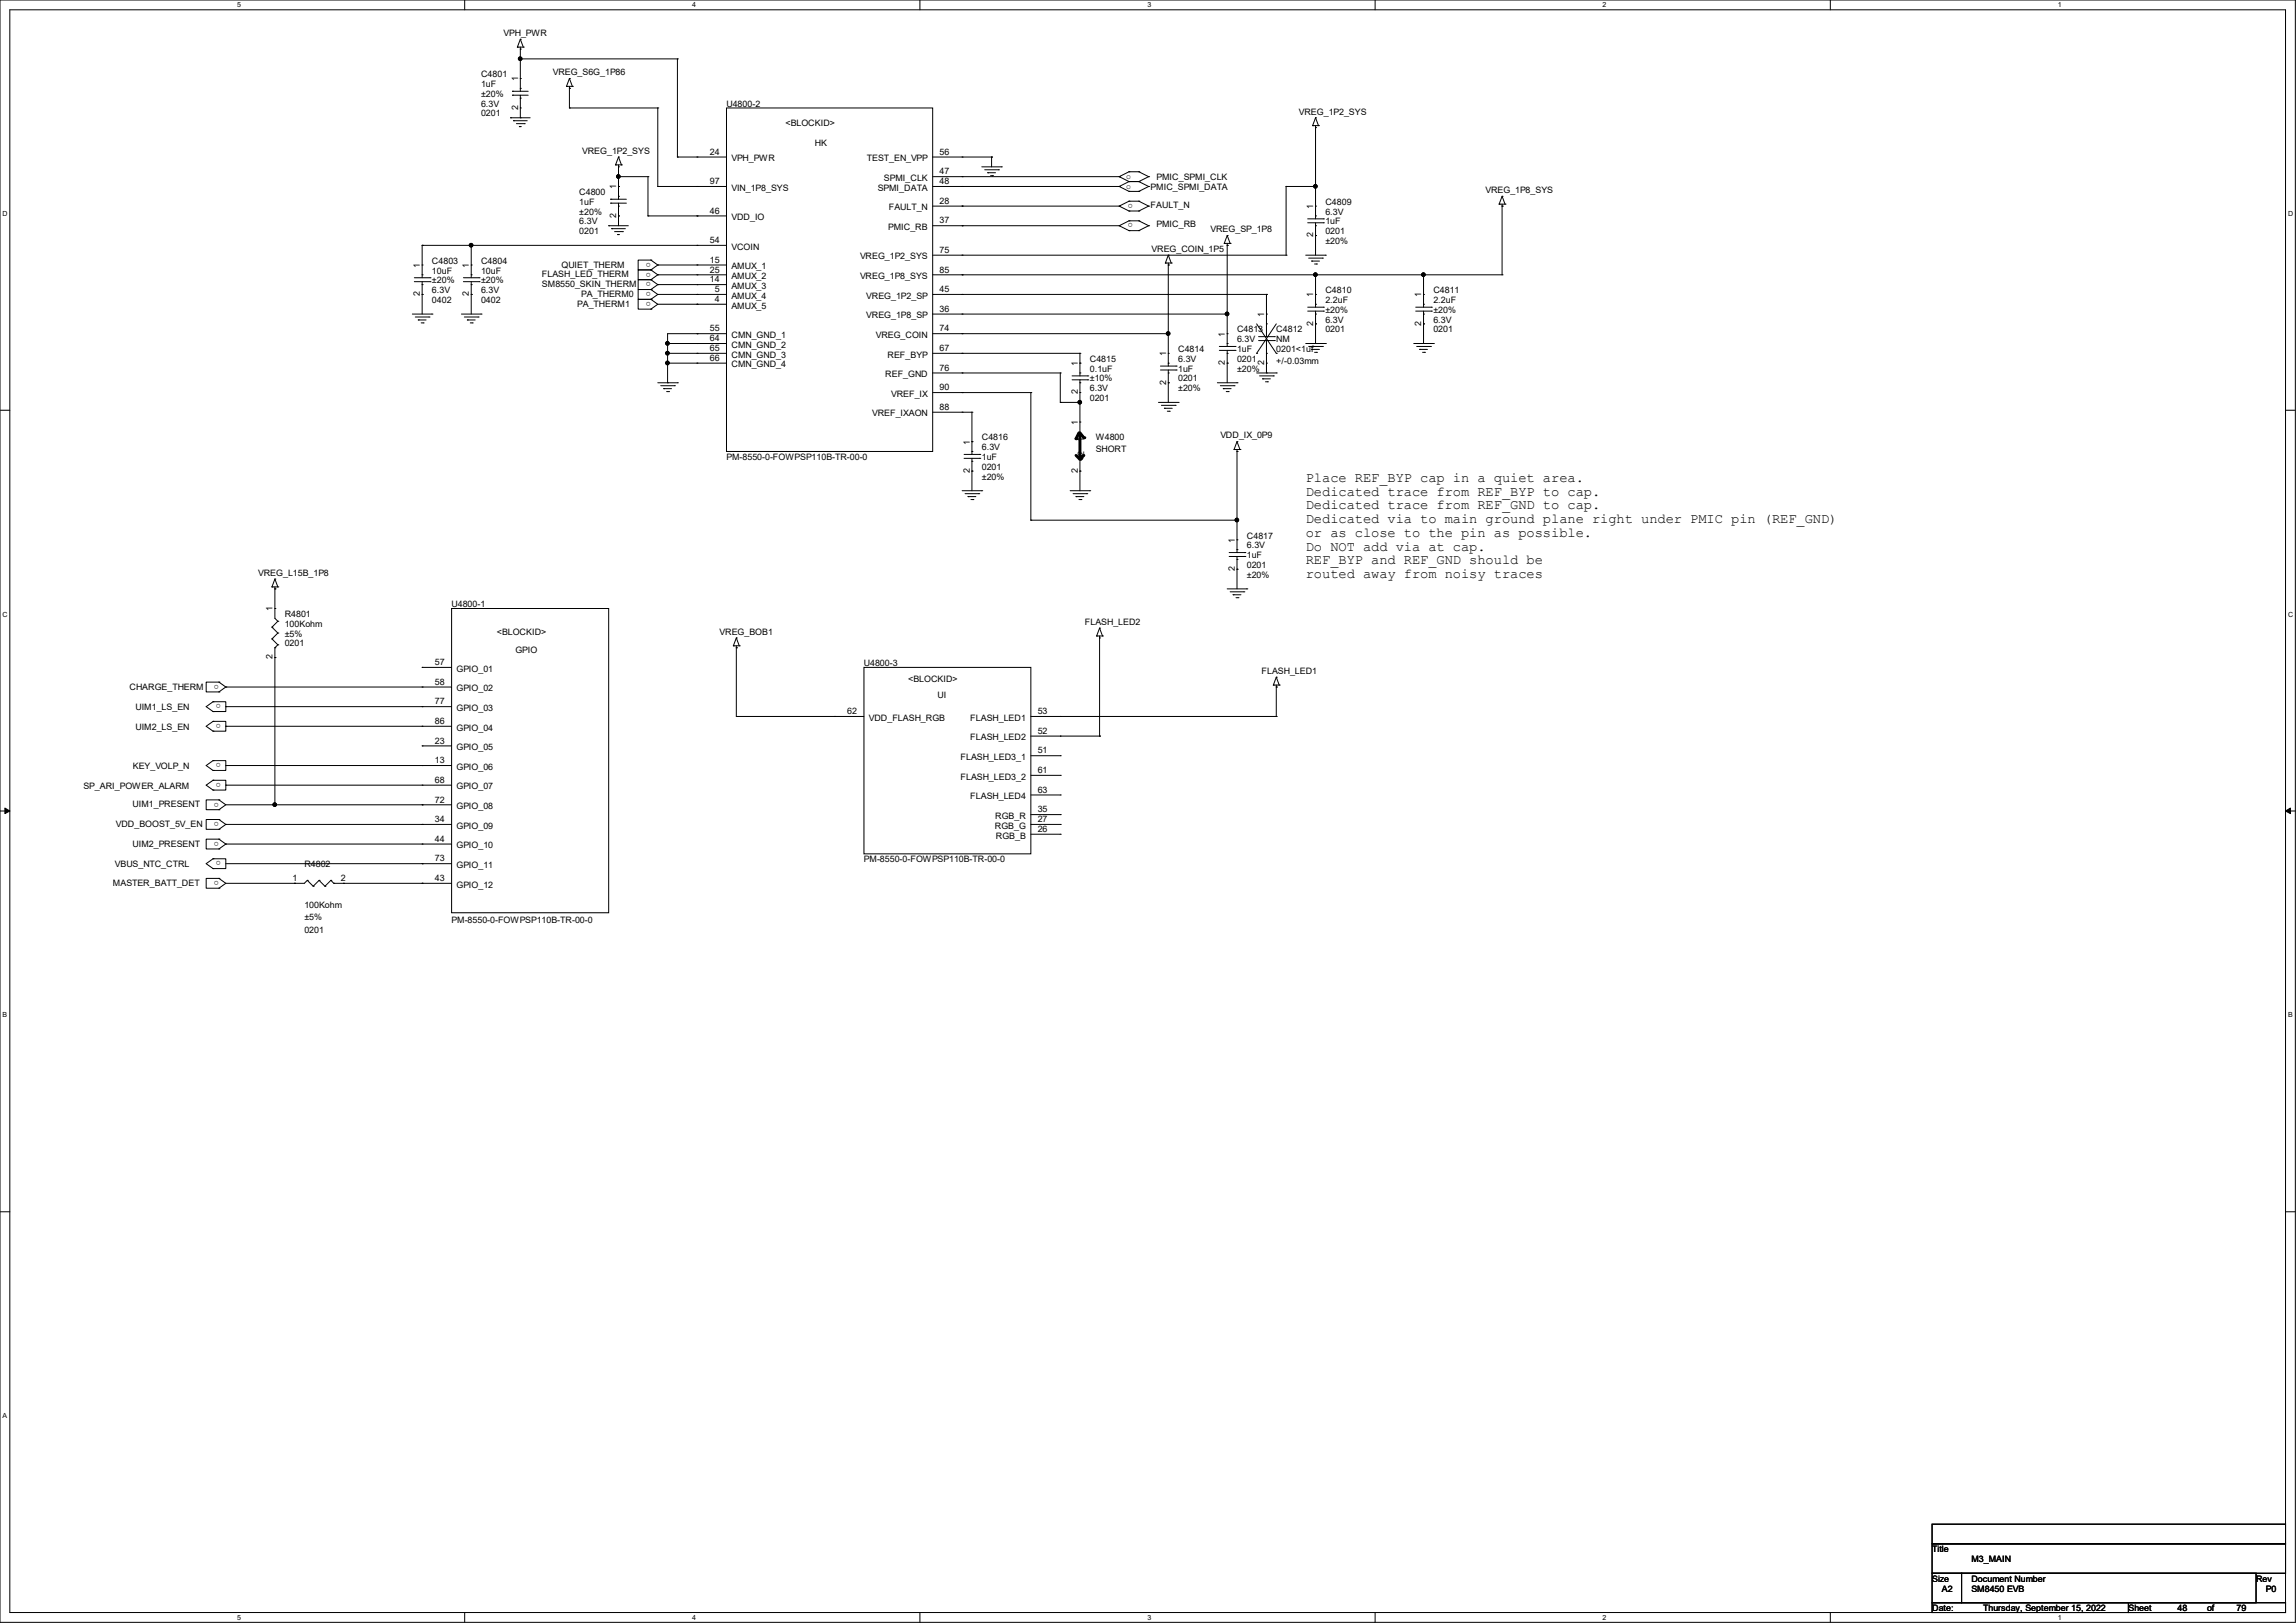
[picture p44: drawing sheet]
<svg xmlns="http://www.w3.org/2000/svg" width="297mm" height="210mm" viewBox="0 0 297 210" stroke-linecap="round" stroke-linejoin="round" font-family="sans-serif">
<defs><g id="words">
<g font-size="1.8">
<text x="168.9" y="62.4">Place REF_BYP cap in a quiet area.</text>
<text x="168.9" y="64.1">Dedicated trace from REF_BYP to cap.</text>
<text x="168.9" y="65.9">Dedicated trace from REF_GND to cap.</text>
<text x="168.9" y="67.7">Dedicated via to main ground plane right under PMIC pin (REF_GND)</text>
<text x="168.9" y="69.5">or as close to the pin as possible.</text>
<text x="168.9" y="71.2">Do NOT add via at cap.</text>
<text x="168.9" y="73">REF_BYP and REF_GND should be</text>
<text x="168.9" y="74.8">routed away from noisy traces</text>
</g>
<g font-size="1.1">
<text x="65.2" y="4.7">VPH_PWR</text>
<text x="62.2" y="10">C4801</text>
<text x="62.2" y="11.3">1uF</text>
<text x="67" y="10.5" transform="rotate(-90 67 10.5)">1</text>
<text x="71.5" y="9.7">VREG_S6G_1P86</text>
<text x="62.2" y="15.1">0201</text>
<text x="62.2" y="13.8">6.3V</text>
<text x="62.2" y="12.5">±20%</text>
<text x="67" y="14.2" transform="rotate(-90 67 14.2)">2</text>
<text x="94" y="13.8">U4800-2</text>
<text x="101.6" y="16.3">&lt;BLOCKID&gt;</text>
<text x="168" y="14.8">VREG_1P2_SYS</text>
<text x="75.3" y="19.9">VREG_1P2_SYS</text>
<text x="91.8" y="23.8">97</text>
<text x="91.8" y="20">24</text>
<text x="94.6" y="20.9">VPH_PWR</text>
<text x="105.4" y="18.9">HK</text>
<text x="112.1" y="20.9">TEST_EN_VPP</text>
<text x="114.3" y="23.4">SPMI_CLK</text>
<text x="121.5" y="22.6">47</text>
<text x="121.5" y="23.8">48</text>
<text x="121.5" y="20">56</text>
<text x="145.7" y="23.2">o</text>
<text x="149.6" y="23.3">PMIC_SPMI_CLK</text>
<text x="74.9" y="25.2">C4800</text>
<text x="74.9" y="26.5">1uF</text>
<text x="74.9" y="29">6.3V</text>
<text x="74.9" y="27.8">±20%</text>
<text x="79.7" y="28.2" transform="rotate(-90 79.7 28.2)">2</text>
<text x="79.7" y="24.5" transform="rotate(-90 79.7 24.5)">1</text>
<text x="91.8" y="27.6">46</text>
<text x="94.6" y="28.5">VDD_IO</text>
<text x="94.6" y="24.7">VIN_1P8_SYS</text>
<text x="113.5" y="24.7">SPMI_DATA</text>
<text x="114.9" y="29.8">PMIC_RB</text>
<text x="115" y="27.2">FAULT_N</text>
<text x="121.5" y="26.4">28</text>
<text x="121.5" y="28.9">37</text>
<text x="145.7" y="24.5">o</text>
<text x="146.6" y="28.9" transform="rotate(-180 146.6 28.9)">o</text>
<text x="146.6" y="26.4" transform="rotate(-180 146.6 26.4)">o</text>
<text x="148.8" y="24.6">PMIC_SPMI_DATA</text>
<text x="148.8" y="26.9">FAULT_N</text>
<text x="149.6" y="29.4">PMIC_RB</text>
<text x="169.9" y="27" transform="rotate(-90 169.9 27)">1</text>
<text x="171.5" y="26.5">C4809</text>
<text x="171.5" y="29">1uF</text>
<text x="171.5" y="27.8">6.3V</text>
<text x="192.2" y="25">VREG_1P8_SYS</text>
<text x="54.3" y="34.7" transform="rotate(-90 54.3 34.7)">1</text>
<text x="55.9" y="34.1">C4803</text>
<text x="55.9" y="35.4">10uF</text>
<text x="60.7" y="34.7" transform="rotate(-90 60.7 34.7)">1</text>
<text x="62.2" y="34.1">C4804</text>
<text x="62.2" y="35.4">10uF</text>
<text x="70.1" y="35.9">FLASH_LED_THERM</text>
<text x="72.6" y="34.6">QUIET_THERM</text>
<text x="74.9" y="30.3">0201</text>
<text x="84.2" y="34" transform="rotate(-180 84.2 34)">o</text>
<text x="84.2" y="35.3" transform="rotate(-180 84.2 35.3)">o</text>
<text x="91.8" y="34">15</text>
<text x="91.8" y="35.3">25</text>
<text x="91.8" y="31.5">54</text>
<text x="94.6" y="34.8">AMUX_1</text>
<text x="94.6" y="32.3">VCOIN</text>
<text x="111.3" y="33.6">VREG_1P2_SYS</text>
<text x="121.5" y="32.7">75</text>
<text x="121.5" y="35.3">85</text>
<text x="149" y="32.6">VREG_COIN_1P5</text>
<text x="156.6" y="30.1">VREG_SP_1P8</text>
<text x="169.9" y="30.7" transform="rotate(-90 169.9 30.7)">2</text>
<text x="171.5" y="30.3">0201</text>
<text x="171.5" y="31.6">±20%</text>
<text x="54.3" y="38.3" transform="rotate(-90 54.3 38.3)">2</text>
<text x="55.9" y="39.2">0402</text>
<text x="55.9" y="37.9">6.3V</text>
<text x="55.9" y="36.7">±20%</text>
<text x="60.7" y="38.3" transform="rotate(-90 60.7 38.3)">2</text>
<text x="62.2" y="39.2">0402</text>
<text x="62.2" y="37.9">6.3V</text>
<text x="62.2" y="36.7">±20%</text>
<text x="70.1" y="37.2">SM8550_SKIN_THERM</text>
<text x="74.7" y="39.7">PA_THERM1</text>
<text x="75.2" y="38.4">PA_THERM0</text>
<text x="84.2" y="36.5" transform="rotate(-180 84.2 36.5)">o</text>
<text x="84.2" y="37.8" transform="rotate(-180 84.2 37.8)">o</text>
<text x="84.2" y="39.1" transform="rotate(-180 84.2 39.1)">o</text>
<text x="91.8" y="36.5">14</text>
<text x="92.5" y="37.8">5</text>
<text x="92.5" y="39.1">4</text>
<text x="94.6" y="36.1">AMUX_2</text>
<text x="94.6" y="37.4">AMUX_3</text>
<text x="94.6" y="38.7">AMUX_4</text>
<text x="94.6" y="39.9">AMUX_5</text>
<text x="111.3" y="36.1">VREG_1P8_SYS</text>
<text x="112.1" y="38.7">VREG_1P2_SP</text>
<text x="112.1" y="41.2">VREG_1P8_SP</text>
<text x="121.5" y="37.8">45</text>
<text x="121.5" y="40.3">36</text>
<text x="163.5" y="41" transform="rotate(-90 163.5 41)">1</text>
<text x="169.9" y="38.5" transform="rotate(-90 169.9 38.5)">1</text>
<text x="171.5" y="37.9">C4810</text>
<text x="171.5" y="39.2">2.2uF</text>
<text x="171.5" y="41.7">6.3V</text>
<text x="171.5" y="40.5">±20%</text>
<text x="183.9" y="38.5" transform="rotate(-90 183.9 38.5)">1</text>
<text x="185.4" y="37.9">C4811</text>
<text x="185.4" y="39.2">2.2uF</text>
<text x="185.4" y="41.7">6.3V</text>
<text x="185.4" y="40.5">±20%</text>
<text x="91.8" y="42.9">55</text>
<text x="91.8" y="44.2">64</text>
<text x="91.8" y="45.4">65</text>
<text x="91.8" y="46.7">66</text>
<text x="94.6" y="43.7">CMN_GND_1</text>
<text x="94.6" y="45">CMN_GND_2</text>
<text x="94.6" y="46.3">CMN_GND_3</text>
<text x="94.6" y="47.5">CMN_GND_4</text>
<text x="113.3" y="43.7">VREG_COIN</text>
<text x="114.8" y="46.3">REF_BYP</text>
<text x="121.5" y="45.4">67</text>
<text x="121.5" y="48">76</text>
<text x="121.5" y="42.9">74</text>
<text x="139.4" y="47.4" transform="rotate(-90 139.4 47.4)">1</text>
<text x="141" y="46.8">C4815</text>
<text x="150.8" y="46.1" transform="rotate(-90 150.8 46.1)">1</text>
<text x="152.4" y="45.6">C4814</text>
<text x="152.4" y="46.8">6.3V</text>
<text x="158.5" y="47.2" transform="rotate(-90 158.5 47.2)">2</text>
<text x="158.5" y="43.6" transform="rotate(-90 158.5 43.6)">1</text>
<text x="160" y="43">C4813</text>
<text x="160" y="45.6">1uF</text>
<text x="160" y="46.8">0201</text>
<text x="160" y="44.3">6.3V</text>
<text x="163.5" y="47.2" transform="rotate(-90 163.5 47.2)">2</text>
<text x="165.1" y="43">C4812</text>
<text x="165.1" y="44.3">NM</text>
<text x="165.1" y="45.6">0201&lt;1uf</text>
<text x="165.1" y="47.1">+/-0.03mm</text>
<text x="169.9" y="42.2" transform="rotate(-90 169.9 42.2)">2</text>
<text x="171.5" y="43">0201</text>
<text x="183.9" y="42.2" transform="rotate(-90 183.9 42.2)">2</text>
<text x="185.4" y="43">0201</text>
<text x="112.8" y="53.9">VREF_IXAON</text>
<text x="114.5" y="48.8">REF_GND</text>
<text x="115.3" y="51.4">VREF_IX</text>
<text x="121.5" y="50.5">90</text>
<text x="121.5" y="53">88</text>
<text x="139.4" y="51" transform="rotate(-90 139.4 51)">2</text>
<text x="141" y="48.1">0.1uF</text>
<text x="141" y="51.9">0201</text>
<text x="141" y="50.6">6.3V</text>
<text x="141" y="49.4">±10%</text>
<text x="150.8" y="49.8" transform="rotate(-90 150.8 49.8)">2</text>
<text x="152.4" y="48.1">1uF</text>
<text x="152.4" y="49.4">0201</text>
<text x="152.4" y="50.6">±20%</text>
<text x="160" y="48.1">±20%</text>
<text x="94" y="59.5">PM-8550-0-FOWPSP110B-TR-00-0</text>
<text x="125.4" y="57.5" transform="rotate(-90 125.4 57.5)">1</text>
<text x="127" y="57">C4816</text>
<text x="127" y="59.5">1uF</text>
<text x="127" y="58.3">6.3V</text>
<text x="139.4" y="55" transform="rotate(-90 139.4 55)">1</text>
<text x="140.3" y="59" transform="rotate(-90 140.3 59)">2</text>
<text x="140.3" y="57.1" transform="rotate(-90 140.3 57.1)">1</text>
<text x="141.7" y="57">W4800</text>
<text x="141.7" y="58.5">SHORT</text>
<text x="157.9" y="56.7">VDD_IX_0P9</text>
<text x="125.4" y="61.2" transform="rotate(-90 125.4 61.2)">2</text>
<text x="127" y="60.8">0201</text>
<text x="127" y="62.1">±20%</text>
<text x="139.4" y="61.2" transform="rotate(-90 139.4 61.2)">2</text>
<text x="159.7" y="70.2" transform="rotate(-90 159.7 70.2)">1</text>
<text x="161.3" y="69.7">C4817</text>
<text x="161.3" y="71">6.3V</text>
<text x="33.4" y="74.5">VREG_L15B_1P8</text>
<text x="159.7" y="73.9" transform="rotate(-90 159.7 73.9)">2</text>
<text x="161.3" y="72.2">1uF</text>
<text x="161.3" y="73.5">0201</text>
<text x="161.3" y="74.8">±20%</text>
<text x="35.3" y="79.1" transform="rotate(-90 35.3 79.1)">1</text>
<text x="36.8" y="79.8">R4801</text>
<text x="36.8" y="81.1">100Kohm</text>
<text x="36.8" y="82.4">±5%</text>
<text x="36.8" y="83.7">0201</text>
<text x="58.4" y="78.6">U4800-1</text>
<text x="64.3" y="82.1">&lt;BLOCKID&gt;</text>
<text x="93.1" y="82.1">VREG_BOB1</text>
<text x="140.3" y="80.9">FLASH_LED2</text>
<text x="16.8" y="89.2">CHARGE_THERM</text>
<text x="28.3" y="88.6" transform="rotate(-180 28.3 88.6)">o</text>
<text x="35.3" y="85.3" transform="rotate(-90 35.3 85.3)">2</text>
<text x="56.3" y="86.1">57</text>
<text x="56.3" y="88.6">58</text>
<text x="59.1" y="86.9">GPIO_01</text>
<text x="59.1" y="89.5">GPIO_02</text>
<text x="66.7" y="84.5">GPIO</text>
<text x="111.8" y="86.2">U4800-3</text>
<text x="117.5" y="88.2">&lt;BLOCKID&gt;</text>
<text x="163.2" y="87.2">FLASH_LED1</text>
<text x="17.5" y="94.4">UIM2_LS_EN</text>
<text x="17.5" y="91.9">UIM1_LS_EN</text>
<text x="28.6" y="93.7" transform="rotate(-180 28.6 93.7)">o</text>
<text x="28.6" y="91.1" transform="rotate(-180 28.6 91.1)">o</text>
<text x="56.3" y="91.1">77</text>
<text x="56.3" y="93.7">86</text>
<text x="59.1" y="92">GPIO_03</text>
<text x="59.1" y="94.5">GPIO_04</text>
<text x="109.6" y="92.4">62</text>
<text x="112.4" y="93.3">VDD_FLASH_RGB</text>
<text x="121.3" y="90.3">UI</text>
<text x="125.5" y="93.3">FLASH_LED1</text>
<text x="125.5" y="95.8">FLASH_LED2</text>
<text x="134.2" y="92.4">53</text>
<text x="134.2" y="95">52</text>
<text x="17.2" y="99.5">KEY_VOLP_N</text>
<text x="28.6" y="98.8" transform="rotate(-180 28.6 98.8)">o</text>
<text x="28.6" y="101.3" transform="rotate(-180 28.6 101.3)">o</text>
<text x="56.3" y="96.2">23</text>
<text x="56.3" y="98.8">13</text>
<text x="56.3" y="101.3">68</text>
<text x="59.1" y="97.1">GPIO_05</text>
<text x="59.1" y="99.6">GPIO_06</text>
<text x="124.3" y="98.3">FLASH_LED3_1</text>
<text x="124.3" y="100.9">FLASH_LED3_2</text>
<text x="134.2" y="97.5">51</text>
<text x="134.2" y="100">61</text>
<text x="10.8" y="102.1">SP_ARI_POWER_ALARM</text>
<text x="15" y="107">VDD_BOOST_5V_EN</text>
<text x="17.1" y="104.5">UIM1_PRESENT</text>
<text x="28.3" y="103.8" transform="rotate(-180 28.3 103.8)">o</text>
<text x="28.3" y="106.4" transform="rotate(-180 28.3 106.4)">o</text>
<text x="56.3" y="103.8">72</text>
<text x="56.3" y="106.4">34</text>
<text x="59.1" y="102.2">GPIO_07</text>
<text x="59.1" y="104.7">GPIO_08</text>
<text x="59.1" y="107.2">GPIO_09</text>
<text x="125.5" y="103.4">FLASH_LED4</text>
<text x="128.7" y="107.2">RGB_G</text>
<text x="128.7" y="106">RGB_R</text>
<text x="134.2" y="102.6">63</text>
<text x="134.2" y="107.7">26</text>
<text x="134.2" y="106.4">27</text>
<text x="134.2" y="105.1">35</text>
<text x="14.9" y="112.2">VBUS_NTC_CTRL</text>
<text x="17.1" y="109.6">UIM2_PRESENT</text>
<text x="28.3" y="108.9" transform="rotate(-180 28.3 108.9)">o</text>
<text x="28.6" y="111.5" transform="rotate(-180 28.6 111.5)">o</text>
<text x="39.4" y="112.2">R4802</text>
<text x="56.3" y="108.9">44</text>
<text x="56.3" y="111.5">73</text>
<text x="59.1" y="109.8">GPIO_10</text>
<text x="59.1" y="112.3">GPIO_11</text>
<text x="111.8" y="111.6">PM-8550-0-FOWPSP110B-TR-00-0</text>
<text x="128.8" y="108.5">RGB_B</text>
<text x="14.6" y="114.6">MASTER_BATT_DET</text>
<text x="28.3" y="114" transform="rotate(-180 28.3 114)">o</text>
<text x="37.8" y="114">1</text>
<text x="39.4" y="117.4">100Kohm</text>
<text x="39.4" y="119.1">±5%</text>
<text x="44.1" y="114">2</text>
<text x="56.3" y="114">43</text>
<text x="58.4" y="119.5">PM-8550-0-FOWPSP110B-TR-00-0</text>
<text x="59.1" y="114.9">GPIO_12</text>
<text x="39.4" y="120.7">0201</text>
<text x="249.9" y="200.9">Title</text>
<text x="255" y="202.1">M3_MAIN</text>
<text x="249.9" y="204.7">Size</text>
<text x="249.9" y="208.5">Date:</text>
<text x="251.2" y="206">A2</text>
<text x="255" y="204.7">Document Number</text>
<text x="255" y="206">SM8450 EVB</text>
<text x="256.5" y="208.5">Thursday, September 15, 2022</text>
<text x="275.3" y="208.5">Sheet</text>
<text x="281.7" y="208.5">48</text>
<text x="285.5" y="208.5">of</text>
<text x="289.3" y="208.5">79</text>
<text x="291.9" y="204.7">Rev</text>
<text x="293.1" y="206">P0</text>
</g>
<g font-size=".9">
<text x="30.7" y=".9">5</text>
<text x="89.5" y=".9">4</text>
<text x="148.4" y=".9">3</text>
<text x="207.3" y=".9">2</text>
<text x="266.2" y=".9">1</text>
<text x=".3" y="28">D</text>
<text x="296" y="28">D</text>
<text x=".3" y="79.8">C</text>
<text x="296" y="79.8">C</text>
<text x=".3" y="131.7">B</text>
<text x="296" y="131.7">B</text>
<text x=".3" y="183.5">A</text>
<text x="30.7" y="209.6">5</text>
<text x="89.5" y="209.6">4</text>
<text x="148.4" y="209.6">3</text>
<text x="207.3" y="209.6">2</text>
<text x="266.2" y="209.6">1</text>
</g>
</g></defs>
<path d="M0 0h296.9v209.9h-296.9zM1.3 1.3h294.4v207.4h-294.4z" fill="none" stroke="#000" stroke-width=".13"/>
<g fill="#fff">
<path d="M30.7 .1h.5v1h-.5z"/>
<path d="M30.7 208.8h.5v1h-.5z"/>
</g>
<path d="M60.1 0v1.3M60.1 208.7v1.2" fill="none" stroke="#000" stroke-width=".13"/>
<g fill="#fff">
<path d="M89.5 .1h.5v1h-.5z"/>
<path d="M89.5 208.8h.5v1h-.5z"/>
</g>
<path d="M119 0v1.3M119 208.7v1.2" fill="none" stroke="#000" stroke-width=".13"/>
<g fill="#fff">
<path d="M148.4 .1h.5v1h-.5z"/>
<path d="M148.4 208.8h.5v1h-.5z"/>
</g>
<path d="M177.9 0v1.3M177.9 208.7v1.2" fill="none" stroke="#000" stroke-width=".13"/>
<g fill="#fff">
<path d="M207.3 .1h.5v1h-.5z"/>
<path d="M207.3 208.8h.5v1h-.5z"/>
</g>
<path d="M236.8 0v1.3M236.8 208.7v1.2" fill="none" stroke="#000" stroke-width=".13"/>
<g fill="#fff">
<path d="M266.2 .1h.5v1h-.5z"/>
<path d="M266.2 208.8h.5v1h-.5z"/>
<path d="M.3 27.2h.7v1h-.7z"/>
<path d="M296 27.2h.6v1h-.6z"/>
<path d="M.3 79h.7v1h-.7z"/>
<path d="M296 79h.6v1h-.6z"/>
</g>
<path d="M0 53.1h1.3M295.7 53.1h1.2" fill="none" stroke="#000" stroke-width=".13"/>
<g fill="#fff">
<path d="M.3 130.9h.6v1h-.6z"/>
<path d="M296 130.9h.6v1h-.6z"/>
</g>
<path d="M0 104.9h1.3M295.7 104.9h1.2" fill="none" stroke="#000" stroke-width=".13"/>
<path d="M.6 104.6l.7 .3-.7 .4zM295.7 104.9l.6-.3v.7z" fill="#000" stroke="#000" stroke-width=".13"/>
<path d="M.3 182.7h.6v1h-.6z" fill="#fff"/>
<g fill="none" stroke="#000" stroke-width=".13">
<path d="M66 15.2h.1M66 15.2h2.6M66.3 11.8h.1M66.3 12.3h.1M66.3 11.8h2M66.3 12.3h2M66.4 15.6h.1M66.4 15.6h1.8M66.8 16h1M66.9 6.1h.1M66.9 6.1h.8M67.2 16.4h.1"/>
<path d="M67.2 16.4h.2M67.3 6.3h.1M67.3 5.1h.1M67.3 11.4h.1M67.3 12.7h.1M67.3 10.2h.1M67.3 14h.1M67.3 7.6h.1M67.3 15.2h.1M67.3 6.1v5.7M67.3 12.3v2.9M67.3 5.1l.4 1"/>
<path d="M67.3 5.1l-.4 1M67.3 7.6h20.3M67.7 6.1h.1M67.8 16h.1M73.3 11.2h.1M73.3 11.2h.7M73.7 11.4h.1M73.7 10.2h.1M73.7 14h.1M73.7 11.2v2.8M73.7 10.2l.3 1M73.7 10.2l-.4 1"/>
<path d="M73.7 14h11.4M74 11.2h.1M85.1 14h.1M85.1 14v10.1M87.6 7.6h.1M87.6 7.6v12.7M94 14h26.6v44.4h-26.6zM169.8 16.3h.1M169.8 16.3h.8M170.2 16.5h.1M170.2 15.2h.1M170.2 16.3v12"/>
<path d="M170.2 15.2l.4 1.1M170.2 15.2l-.4 1.1M170.6 16.3h.1M53.6 35.9h2M53.6 36.4h2M54.6 35.6h.1M54.6 36.8h.1M54.6 34.3h.1M54.6 38.1h.1M54.6 31.7h.1M54.6 31.7v4.2M54.6 36.4v4.2"/>
<path d="M54.6 31.7h39.4M55.6 35.9h.1M55.6 36.4h.1M59.9 35.9h2.1M59.9 36.4h2.1M61 35.6h.1M61 36.8h.1M61 34.3h.1M61 38.1h.1M61 31.7h.1M61 31.7v4.2M61 36.4v4.2"/>
<path d="M62 35.9h.1M62 36.4h.1M78.7 29.2h.1M78.7 29.2h2.6M79 25.8h.1M79 26.3h.1M79 25.8h2M79 26.3h2M79.1 29.6h.1M79.1 29.6h1.8M79.5 30h1M79.6 21.3h.1"/>
<path d="M79.6 21.3h.8M79.9 30.4h.1M79.9 30.4h.2M80 21.6h.1M80 20.3h.1M80 25.4h.1M80 26.7h.1M80 24.1h.1M80 27.9h.1M80 22.9h.1M80 21.3v4.5M80 26.3v2.9"/>
<path d="M80 20.3l.4 1M80 20.3l-.4 1M80 22.9h3.8M80.4 21.3h.1M80.5 30h.1M83.8 22.9h.1M83.8 27.9h.1M83.8 27.9h10.2M83.8 22.9v5M84.2 37.5h.1M84.2 36.2h.1M84.2 36.2h-1.7v1.3h1.7"/>
<path d="M84.2 34.9h.1M84.2 33.7h.1M84.2 33.7h-1.7v1.2h1.7M84.2 34.9h-1.7v1.3h1.7M84.2 38.7h.1M84.2 37.5h-1.7v1.2h1.7M84.2 38.7h-1.7v1.3h1.7M84.2 36.2l.9 .6M84.2 33.7l.9 .6M84.2 34.9l.9 .7M84.2 37.5l.9 .6M84.2 38.7l.9 .7"/>
<path d="M85.1 24.1h.1M85.1 36.8h.1M85.1 34.3h.1M85.1 35.6h.1M85.1 36.8l-.9 .7M85.1 34.3l-.9 .6M85.1 35.6l-.9 .6M85.1 38.1l-.9 .6M85.1 39.4l-.9 .6M85.1 34.3h8.9M85.1 35.6h8.9M85.1 36.8h8.9"/>
<path d="M85.1 38.1h8.9M85.1 39.4h8.9M85.1 24.1h8.9M87.6 20.3h.1M87.6 20.3h6.4M90.2 34.3h.1M90.2 35.6h.1M90.2 36.8h.1M90.2 38.1h.1M90.2 39.4h.1M90.2 31.7h.1M90.2 27.9h.1"/>
<path d="M90.2 24.1h.1M90.2 20.3h.1M120.6 29.2h24.2M120.6 33h45.8M120.6 35.6h73.7M120.6 38.1h43.2M120.6 26.7h24.2M120.6 22.9h24.2M120.6 24.1h24.2M120.6 20.3h7.7M124.5 26.7h.1M124.5 29.2h.1"/>
<path d="M124.5 22.9h.1M124.5 24.1h.1M124.5 20.3h.1M124.5 38.1h.1M124.5 33h.1M124.5 35.6h.1M127 21.6h2.5M127.4 22h1.8M127.8 22.4h.1M127.8 22.4h1M128.1 22.7h.3M128.3 20.3h.1"/>
<path d="M128.3 20.3v1.3M128.4 22.7h.1M129.2 22h.1M129.5 21.6h.1M144.8 22.9h.1M144.8 24.1h.1M144.8 29.2h.1M144.8 26.7h.1M144.8 22.9l1.2 .6M144.8 24.1l1.2 .7M144.8 29.2l1.2 .6M144.8 26.7l1.2 .6"/>
<path d="M146 22.2h.1M146 23.5h.1M146 24.8h.1M146 29.8h.1M146 28.6h.1M146 27.3h.1M146 26h.1M146 22.2l-1.2 .7M146 22.2h1.3M146 23.5h1.3M146 23.5l-1.2 .6M146 24.8h1.3"/>
<path d="M146 29.8h1.3M146 28.6h1.3M146 28.6l-1.2 .6M146 27.3h1.3M146 26h1.3M146 26l-1.2 .7M147.3 22.2h.1M147.3 23.5h.1M147.3 24.8h.1M147.3 29.8h.1M147.3 28.6h.1M147.3 27.3h.1"/>
<path d="M147.3 26h.1M147.3 22.2l1.3 .7M147.3 23.5l1.3 .6M147.3 28.6l1.3 .6M147.3 26l1.3 .7M148.6 22.9h.1M148.6 24.1h.1M148.6 29.2h.1M148.6 26.7h.1M148.6 22.9l-1.3 .6M148.6 24.1l-1.3 .7M148.6 29.2l-1.3 .6"/>
<path d="M148.6 26.7l-1.3 .6M150.7 34h.1M150.7 34h.8M151.1 34.3h.1M151.1 33h.1M151.1 34v13.4M151.1 33l.4 1M151.1 33l-.4 1M151.5 34h.1M158.4 31.5h.1M158.4 31.5h.7M158.7 31.7h.1"/>
<path d="M158.7 30.5h.1M158.7 31.5v13.3M158.7 30.5l.4 1M158.7 30.5l-.3 1M159.1 31.5h.1M163.8 38.1h.1M163.8 38.1v5.5M166.4 33h.1M166.4 24.1h.1M166.4 24.1h3.8M166.4 24.1v8.9M168.9 33h2.5"/>
<path d="M169.2 39.8h2M169.2 28.3h2M169.2 28.8h2M169.3 33.4h1.8M169.7 33.8h.1M169.7 33.8h1M170.1 34.2h.2M170.2 27.9h.1M170.2 29.2h.1M170.2 26.7h.1M170.2 30.5h.1M170.2 39.4h.1"/>
<path d="M170.2 38.1h.1M170.2 24.1h.1M170.2 35.6h.1M170.2 28.8v4.2M170.2 35.6v4.2M170.3 34.2h.1M171.1 33.4h.1M171.2 28.3h.1M171.2 28.8h.1M171.2 39.8h.1M171.4 33h.1M183.1 39.8h2.1"/>
<path d="M184.1 39.4h.1M184.1 38.1h.1M184.1 35.6h.1M184.1 35.6v4.2M185.2 39.8h.1M193.9 26.4h.1M193.9 26.4h.8M194.3 26.7h.1M194.3 25.4h.1M194.3 35.6h.1M194.3 26.4v9.2M194.3 25.4l.4 1"/>
<path d="M194.3 25.4l-.4 1M194.7 26.4h.1M53.3 40.6h2.6M53.7 41h1.8M54.1 41.4h.1M54.1 41.4h1M54.5 41.8h.2M54.7 41.8h.1M55.5 41h.1M55.9 40.6h.1M59.7 40.6h2.5M60.1 41h1.7"/>
<path d="M60.5 41.4h.1M60.5 41.4h1M60.8 41.8h.3M61.1 41.8h.1M61.8 41h.1M62.2 40.6h.1M84.2 40h.1M85.1 49.5h2.5M85.5 49.9h1.7M85.9 50.3h.1M85.9 50.3h1M86.2 50.7h.3"/>
<path d="M86.4 44.4h.1M86.4 45.7h.1M86.4 47h.1M86.4 49.5h.1M86.4 44.4h7.6M86.4 45.7h7.6M86.4 47h7.6M86.5 50.7h.1M87.2 49.9h.1M87.6 49.5h.1M90.2 43.2h.1M90.2 44.4h.1"/>
<path d="M90.2 45.7h.1M90.2 47h.1M94 43.2h-7.6v6.3M120.6 40.6h38.1M120.6 48.3h16.6M120.6 43.2h30.5M120.6 45.7h19.1M120.6 50.8h12.7M120.6 53.3h5.1M124.5 45.7h.1M124.5 48.3h.1M124.5 50.8h.1"/>
<path d="M124.5 53.3h.1M124.5 40.6h.1M124.5 43.2h.1M124.7 58.8h2M124.7 59.3h2M125.7 58.4h.1M125.7 59.7h.1M125.7 57.1h.1M125.7 53.3h.1M125.7 53.3v5.5M125.7 59.3v4.2M126.7 58.8h.1"/>
<path d="M126.7 59.3h.1M133.3 50.8h.1M133.3 50.8v16.5M137.2 48.3h.1M137.2 52.1h.1M137.2 52.1h2.5M137.2 48.3v3.8M138.7 48.6h2M138.7 49.1h2M139.7 48.3h.1M139.7 49.5h.1M139.7 47h.1"/>
<path d="M139.7 50.8h.1M139.7 54.6h.1M139.7 45.7h.1M139.7 52.1h.1M139.7 45.7v2.9M139.7 49.1v6.8M139.7 59.7v3.8M140.7 48.6h.1M140.7 49.1h.1M149.9 52.1h2.5M150.1 47.4h2M150.1 47.9h2"/>
<path d="M150.2 52.5h1.8M150.6 52.8h.1M150.6 52.8h1M151 53.2h.3M151.1 47h.1M151.1 48.3h.1M151.1 45.7h.1M151.1 49.5h.1M151.1 43.2h.1M151.1 47.9v4.2M151.3 53.2h.1M152 52.5h.1"/>
<path d="M152.1 47.4h.1M152.1 47.9h.1M152.4 52.1h.1M157.5 49.5h2.5M157.7 44.8h2.1M157.7 45.3h2.1M157.9 49.9h1.7M158.2 50.3h.1M158.2 50.3h1.1M158.6 50.7h.3M158.7 44.4h.1M158.7 45.7h.1"/>
<path d="M158.7 43.2h.1M158.7 47h.1M158.7 40.6h.1M158.7 45.3v4.2M158.9 50.7h.1M159.6 49.9h.1M159.6 58.2h.1M159.6 58.2h.8M159.8 44.8h.1M159.8 45.3h.1M160 49.5h.1M160 58.4h.1"/>
<path d="M160 57.1h.1M160 58.2v13.3M160 57.1l.4 1.1M160 57.1l-.4 1.1M160.4 58.2h.1M162.6 45.7h.1M162.6 48.3h2.5M162.6 41.9l2.5 3.8M162.8 43.6h2M162.8 44.1h2M162.9 48.6h1.8M163.3 49h.1"/>
<path d="M163.3 49h1M163.7 49.4h.3M163.8 41.9h.1M163.8 45.7h.1M163.8 40.6h.1M163.8 47h.1M163.8 48.3h.1M163.8 44.1v4.2M164 49.4h.1M164.7 48.6h.1M164.8 43.6h.1M164.8 44.1h.1"/>
<path d="M165.1 48.3h.1M165.1 45.7h.1M165.1 41.9l-2.5 3.8M168.9 44.4h2.5M169.2 40.3h2M169.3 44.8h1.8M169.7 45.2h.1M169.7 45.2h1M170.1 45.6h.2M170.2 40.6h.1M170.2 41.9h.1M170.2 40.3v4.1"/>
<path d="M170.3 45.6h.1M171.1 44.8h.1M171.2 40.3h.1M171.4 44.4h.1M182.9 44.4h2.5M183.1 40.3h2.1M183.3 44.8h1.7M183.6 45.2h.1M183.6 45.2h1.1M184 45.6h.3M184.1 40.6h.1M184.1 41.9h.1"/>
<path d="M184.1 40.3v4.1M184.3 45.6h.1M185 44.8h.1M185.2 40.3h.1M185.4 44.4h.1M35.2 75.9h.1M35.2 75.9h.7M35.6 76.2h.1M35.6 74.9h.1M35.6 78.7h.1M35.6 75.9v4.1l.3 .4M35.6 74.9l.3 1"/>
<path d="M35.6 74.9l-.4 1M35.9 75.9h.1M58.4 78.7h20.3v39.4h-20.3zM124.5 63.5h2.5M124.8 63.9h1.8M125.2 64.3h.1M125.2 64.3h1M125.6 64.6h.3M125.7 61h.1M125.9 64.6h.1M126.6 63.9h.1M127 63.5h.1"/>
<path d="M133.3 67.3h.1M133.3 67.3h26.7M138.4 63.5h2.6M138.8 63.9h1.8M139.2 64.3h.1M139.2 64.3h1M139.6 64.6h.2M139.7 61h.1M139.8 64.6h.1M140.6 63.9h.1M141 63.5h.1M158.7 76.2h2.6"/>
<path d="M159 71.5h2M159 72h2M159.1 76.6h1.8M159.5 77h.1M159.5 77h1M159.9 77.3h.2M160 71.1h.1M160 72.4h.1M160 69.8h.1M160 73.7h.1M160 67.3h.1M160 72v4.2"/>
<path d="M160.1 77.3h.1M160.9 76.6h.1M161 71.5h.1M161 72h.1M161.3 76.2h.1M27.6 99.7h.1M27.6 98.4h.1M27.6 98.4h1.6v1.3h-1.6M27.6 94.6h.1M27.6 93.3h.1M27.6 93.3h1.6v1.3h-1.6M27.6 92.1h.1"/>
<path d="M27.6 90.8h.1M27.6 90.8h1.6v1.3h-1.6M27.6 98.4l-.9 .7 .9 .6M27.6 93.3l-.9 .7 .9 .6M27.6 90.8l-.9 .6 .9 .7M28.3 89.5h.1M28.3 88.3h.1M28.3 88.3h-1.6v1.2h1.6M28.3 88.3l.9 .6M29.2 91.4h.1M29.2 88.9h.1M29.2 94h.1"/>
<path d="M29.2 99.1h.1M29.2 88.9l-.9 .6M29.2 88.9h29.2M29.2 91.4h29.2M29.2 94h29.2M29.2 99.1h29.2M35.2 81.2h.1M35.2 82.7h.1M35.2 81.2l.7 .7M35.2 82.7l.7 .7M35.6 83.8h.1M35.6 85.1h.1"/>
<path d="M35.6 83.8v20.3M35.9 80.4h.1M35.9 81.9h.1M35.9 83.4h.1M35.9 80.4l-.7 .8M35.9 81.9l-.7 .8M35.9 83.4l-.3 .4M54.6 86.4h.1M54.6 88.9h.1M54.6 91.4h.1M54.6 94h.1M54.6 96.5h.1"/>
<path d="M54.6 99.1h.1M54.6 86.4h3.8M54.6 96.5h3.8M94.9 83.6h.1M94.9 83.6h.7M95.2 83.8h.1M95.2 82.5h.1M95.2 83.6v9.1h16.6M95.2 82.5l.4 1.1M95.2 82.5l-.3 1.1M95.6 83.6h.1M107.9 92.7h.1"/>
<path d="M111.8 86.4h21.5v24.1h-21.5zM133.3 92.7h31.8M133.3 95.2h8.9M133.3 97.8h3.9M137.2 92.7h.1M137.2 95.2h.1M137.2 97.8h.1M141.9 82.3h.1M141.9 82.3h.7M142.2 82.5h.1M142.2 81.3h.1M142.2 95.2h.1"/>
<path d="M142.2 82.3v12.9M142.2 81.3l-.3 1M142.2 81.3l.4 1M142.6 82.3h.1M164.7 88.6h.1M164.7 88.6h.8M165.1 88.9h.1M165.1 87.6h.1M165.1 92.7h.1M165.1 88.6v4.1M165.1 87.6l-.4 1M165.1 87.6l.4 1"/>
<path d="M165.5 88.6h.1M27.6 102.2h.1M27.6 101h.1M27.6 101h1.6v1.2h-1.6M27.6 112.4h.1M27.6 111.1h.1M27.6 111.1h1.6v1.3h-1.6M27.6 101l-.9 .6 .9 .6M27.6 111.1l-.9 .7 .9 .6M28.3 104.8h.1M28.3 103.5h.1M28.3 103.5h-1.6v1.3h1.6"/>
<path d="M28.3 109.9h.1M28.3 108.6h.1M28.3 108.6h-1.6v1.3h1.6M28.3 114.9h.1M28.3 113.7h.1M28.3 113.7h-1.6v1.2h1.6M28.3 107.3h.1M28.3 106h.1M28.3 106h-1.6v1.3h1.6M28.3 103.5l.9 .6M28.3 108.6l.9 .6M28.3 113.7l.9 .6"/>
<path d="M28.3 106l.9 .7M29.2 101.6h.1M29.2 109.2h.1M29.2 106.7h.1M29.2 104.1l-.9 .7M29.2 109.2l-.9 .7M29.2 114.3l-.9 .6M29.2 106.7l-.9 .6M29.2 106.7h29.2M29.2 101.6h29.2M29.2 104.1h29.2M29.2 109.2h29.2"/>
<path d="M29.2 111.8h29.2M35.6 104.1h.1M38.1 114.3h.1M39.8 113.9h.1M39.8 113.9l-.4 .4h-10.2M39.8 113.9l.7 .8M40.5 114.7h.1M41.3 113.9h.1M41.3 113.9l-.8 .8M41.3 113.9l.7 .8M42 114.7h.1M42.8 113.9h.1"/>
<path d="M42.8 113.9l-.8 .8M42.8 113.9l.4 .4M43.2 114.3h.1M43.2 114.3h15.2M44.4 114.3h.1M54.6 101.6h.1M54.6 104.1h.1M54.6 106.7h.1M54.6 109.2h.1M54.6 111.8h.1M54.6 114.3h.1M133.3 100.3h3.9"/>
<path d="M133.3 102.9h3.9M133.3 107.9h3.9M133.3 106.7h3.9M133.3 105.4h3.9M137.2 100.3h.1M137.2 102.9h.1M137.2 107.9h.1M137.2 106.7h.1M137.2 105.4h.1M0 156.8h1.3M295.7 156.8h1.2M249.9 197.2h45.8v2.6h-45.8z"/>
<path d="M249.9 199.8h45.8v3.8h-45.8zM249.9 203.6h3.8v3.8h-3.8zM249.9 207.4h25.4v1.3h-25.4zM253.7 203.6h38.1v3.8h-38.1zM275.3 207.4h20.4v1.3h-20.4z"/>
</g>
<path d="M139.2 58.9l.5 .5M139.6 56l-.4 .8M139.7 56.3v2.8M139.7 56l.5 .6M140.2 58.9l-.4 .4" fill="none" stroke="#000" stroke-width=".38"/>
<g fill="#000">
<circle cx="139.2" cy="56.8" r=".19"/>
<circle cx="139.7" cy="59.1" r=".19"/>
<circle cx="139.7" cy="59.4" r=".19"/>
<circle cx="139.8" cy="59.3" r=".19"/>
<circle cx="140.2" cy="56.6" r=".19"/>
</g>
<g fill="#000" stroke="#000" stroke-width=".13">
<circle cx="67.3" cy="7.6" r=".23"/>
<circle cx="60.9" cy="31.7" r=".23"/>
<circle cx="80" cy="22.8" r=".23"/>
<circle cx="170.2" cy="35.5" r=".23"/>
<circle cx="170.2" cy="24.1" r=".23"/>
<circle cx="184.1" cy="35.5" r=".23"/>
<circle cx="86.3" cy="47" r=".23"/>
<circle cx="86.3" cy="44.4" r=".23"/>
<circle cx="86.3" cy="45.7" r=".23"/>
<circle cx="139.7" cy="52" r=".23"/>
<circle cx="151.1" cy="43.2" r=".23"/>
<circle cx="158.7" cy="40.6" r=".23"/>
<circle cx="160" cy="67.3" r=".23"/>
<circle cx="35.5" cy="104.1" r=".23"/>
</g>
<use href="#words"/>
</svg>
